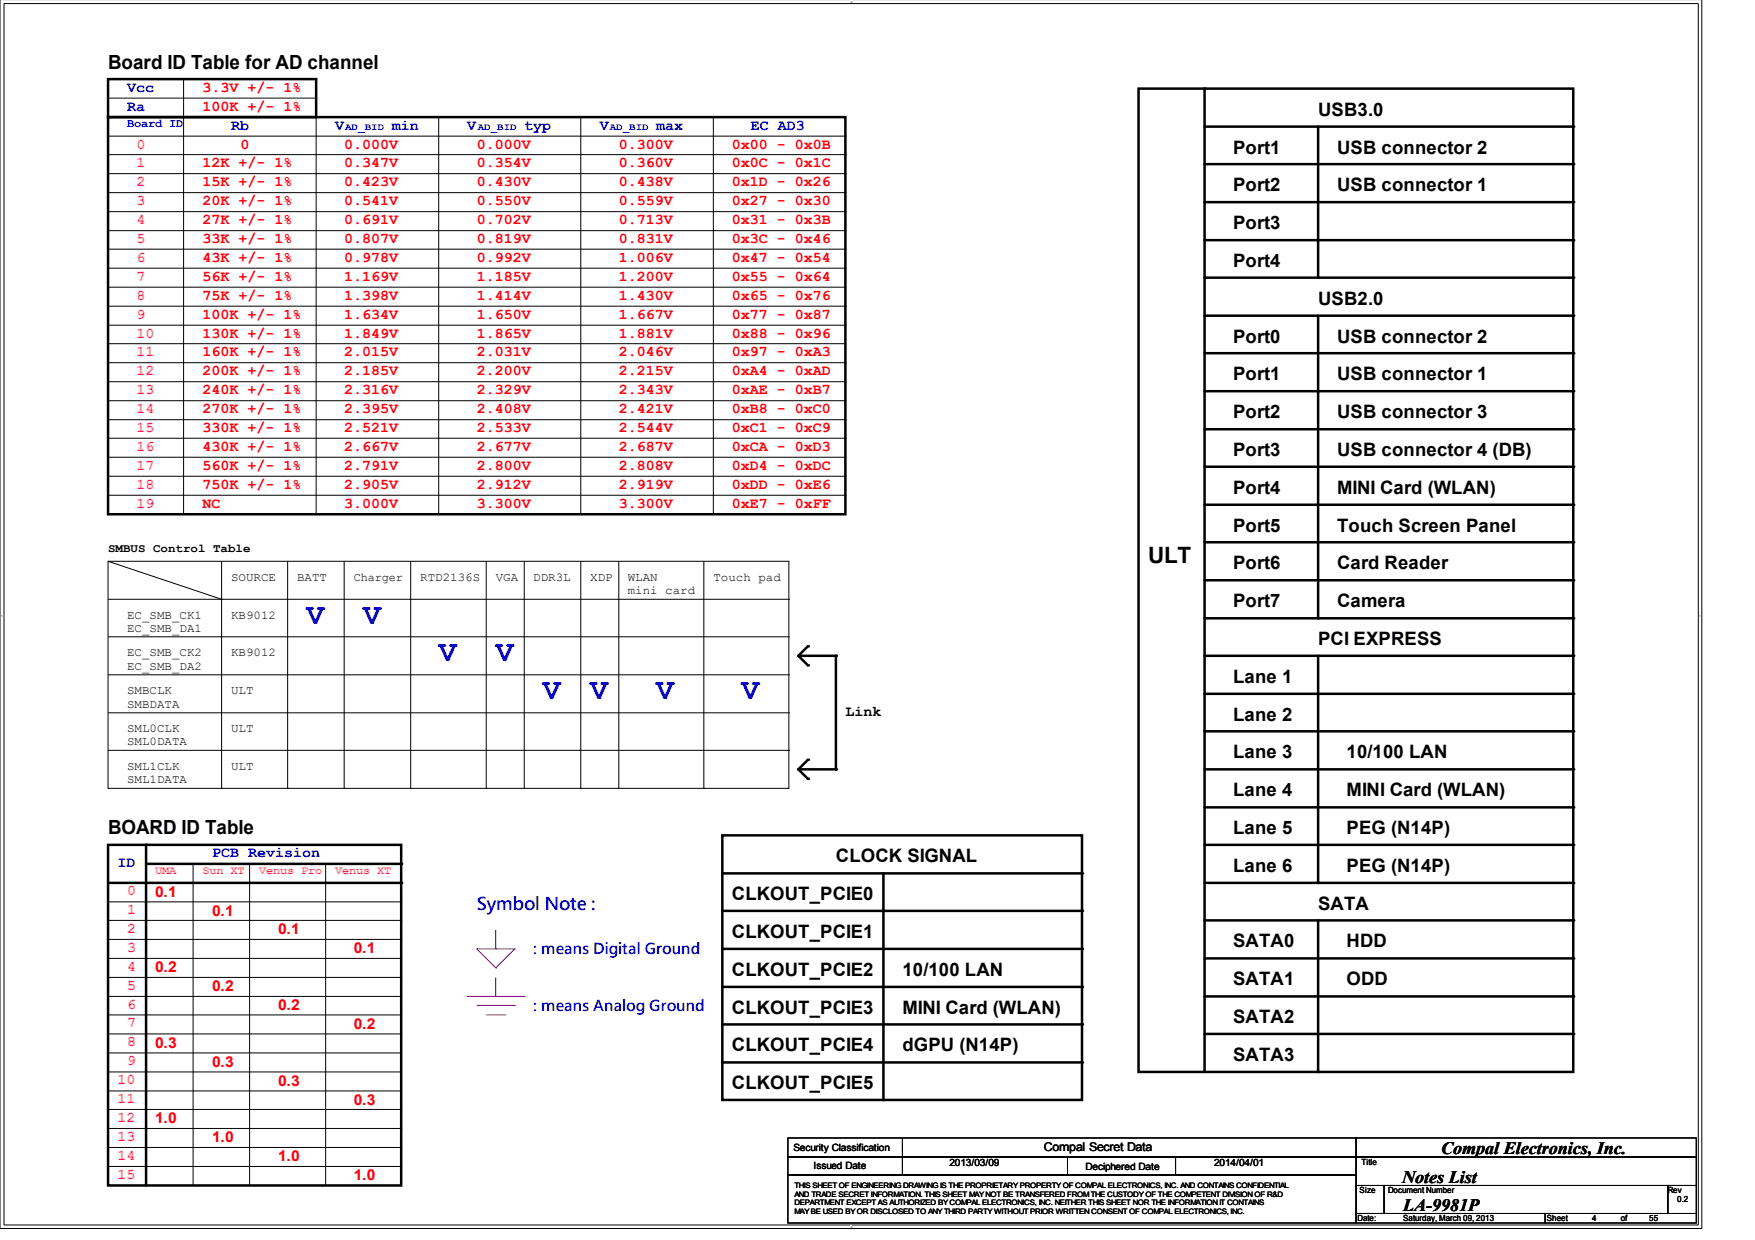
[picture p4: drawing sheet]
<svg xmlns="http://www.w3.org/2000/svg" width="297mm" height="210mm" viewBox="0 0 297 210" stroke-linecap="round" stroke-linejoin="round" font-family="sans-serif">
<defs><g id="words">
<g font-size="5.1" fill="#00f">
<text x="51.9" y="105.6">V</text>
<text x="61.5" y="105.6">V</text>
<text x="74.3" y="111.9">V</text>
<text x="83.9" y="111.9">V</text>
<text x="91.9" y="118.4">V</text>
<text x="99.9" y="118.4">V</text>
<text x="111.1" y="118.4">V</text>
<text x="125.5" y="118.4">V</text>
</g>
<text font-size="3.8" x="194.3" y="95.3">ULT</text>
<g font-size="3.3">
<text x="18.3" y="11.7">Board ID Table for AD channel</text>
<text x="18.3" y="141.2">BOARD ID Table</text>
</g>
<g font-size="3.1">
<text x="223.1" y="19.6">USB3.0</text>
<text x="208.7" y="26">Port1</text>
<text x="226.3" y="26">USB connector 2</text>
<text x="208.7" y="32.4">Port2</text>
<text x="226.3" y="32.4">USB connector 1</text>
<text x="208.7" y="38.8">Port3</text>
<text x="208.7" y="45.1">Port4</text>
<text x="223.1" y="51.6">USB2.0</text>
<text x="208.7" y="58">Port0</text>
<text x="226.3" y="58">USB connector 2</text>
<text x="208.7" y="64.4">Port1</text>
<text x="226.3" y="64.4">USB connector 1</text>
<text x="208.7" y="70.8">Port2</text>
<text x="226.3" y="70.8">USB connector 3</text>
<text x="208.7" y="77.1">Port3</text>
<text x="226.3" y="77.1">USB connector 4 (DB)</text>
<text x="208.7" y="83.6">Port4</text>
<text x="226.3" y="83.6">MINI Card (WLAN)</text>
<text x="208.7" y="90">Port5</text>
<text x="226.3" y="90">Touch Screen Panel</text>
<text x="208.7" y="96.4">Port6</text>
<text x="226.3" y="96.4">Card Reader</text>
<text x="208.7" y="102.8">Port7</text>
<text x="226.3" y="102.8">Camera</text>
<text x="223.1" y="109.1">PCI EXPRESS</text>
<text x="208.7" y="115.6">Lane 1</text>
<text x="208.7" y="122">Lane 2</text>
<text x="208.7" y="128.4">Lane 3</text>
<text x="227.9" y="128.4">10/100 LAN</text>
<text x="208.7" y="134.8">Lane 4</text>
<text x="227.9" y="134.8">MINI Card (WLAN)</text>
<text x="208.7" y="141.2">Lane 5</text>
<text x="227.9" y="141.2">PEG (N14P)</text>
<text x="141.5" y="146">CLOCK SIGNAL</text>
<text x="208.7" y="147.6">Lane 6</text>
<text x="227.9" y="147.6">PEG (N14P)</text>
<text x="123.9" y="152.4">CLKOUT_PCIE0</text>
<text x="223.1" y="154">SATA</text>
<text x="123.9" y="158.8">CLKOUT_PCIE1</text>
<text x="208.7" y="160.4">SATA0</text>
<text x="227.9" y="160.4">HDD</text>
<text x="123.9" y="165.2">CLKOUT_PCIE2</text>
<text x="152.7" y="165.2">10/100 LAN</text>
<text x="208.7" y="166.8">SATA1</text>
<text x="227.9" y="166.8">ODD</text>
<text x="123.9" y="171.6">CLKOUT_PCIE3</text>
<text x="152.7" y="171.6">MINI Card (WLAN)</text>
<text x="208.7" y="173.2">SATA2</text>
<text x="123.9" y="178">CLKOUT_PCIE4</text>
<text x="152.7" y="178">dGPU (N14P)</text>
<text x="208.7" y="179.6">SATA3</text>
<text x="123.9" y="184.4">CLKOUT_PCIE5</text>
</g>
<text font-size="3" fill="#00f" x="80.7" y="154">Symbol Note :</text>
<g font-size="3">
<text x="243.9" y="195.4">Compal Electronics, Inc.</text>
<text x="237.3" y="200.3">Notes List</text>
<text x="237.5" y="205">LA-9981P</text>
</g>
<g font-size="2.5" fill="#00f">
<text x="21.5" y="15.5">Vcc</text>
<text x="21.5" y="18.7">Ra</text>
<text x="39.1" y="21.9">Rb</text>
<text x="56.7" y="21.9">V</text>
<text x="66.3" y="21.9">min</text>
<text x="79.1" y="21.9">V</text>
<text x="88.7" y="21.9">typ</text>
<text x="101.5" y="21.9">V</text>
<text x="111.1" y="21.9">max</text>
<text x="127.1" y="21.9">EC AD3</text>
<text x="19.9" y="146.7">ID</text>
<text x="35.9" y="145.1">PCB Revision</text>
<text x="90.3" y="161.6">: means Digital Ground</text>
<text x="90.3" y="171.2">: means Analog Ground</text>
</g>
<g font-size="2.5" fill="#f00">
<text x="34.3" y="15.5">3.3V +/- 1%</text>
<text x="34.3" y="18.7">100K +/- 1%</text>
<text x="34.3" y="28.3">12K +/- 1%</text>
<text x="40.7" y="25.2">0</text>
<text x="58.3" y="25.2">0.000V</text>
<text x="58.3" y="28.3">0.347V</text>
<text x="80.7" y="25.2">0.000V</text>
<text x="80.7" y="28.3">0.354V</text>
<text x="104.7" y="28.3">0.360V</text>
<text x="104.7" y="25.2">0.300V</text>
<text x="123.9" y="25.2">0x00 - 0x0B</text>
<text x="123.9" y="28.3">0x0C - 0x1C</text>
<text x="34.3" y="31.5">15K +/- 1%</text>
<text x="34.3" y="34.7">20K +/- 1%</text>
<text x="58.3" y="31.5">0.423V</text>
<text x="58.3" y="34.7">0.541V</text>
<text x="80.7" y="31.5">0.430V</text>
<text x="80.7" y="34.7">0.550V</text>
<text x="104.7" y="31.5">0.438V</text>
<text x="104.7" y="34.7">0.559V</text>
<text x="123.9" y="31.5">0x1D - 0x26</text>
<text x="123.9" y="34.7">0x27 - 0x30</text>
<text x="34.3" y="37.9">27K +/- 1%</text>
<text x="34.3" y="41.2">33K +/- 1%</text>
<text x="58.3" y="37.9">0.691V</text>
<text x="58.3" y="41.2">0.807V</text>
<text x="80.7" y="41.2">0.819V</text>
<text x="80.7" y="37.9">0.702V</text>
<text x="104.7" y="37.9">0.713V</text>
<text x="104.7" y="41.2">0.831V</text>
<text x="123.9" y="37.9">0x31 - 0x3B</text>
<text x="123.9" y="41.2">0x3C - 0x46</text>
<text x="34.3" y="44.3">43K +/- 1%</text>
<text x="34.3" y="47.5">56K +/- 1%</text>
<text x="58.3" y="44.3">0.978V</text>
<text x="58.3" y="47.5">1.169V</text>
<text x="80.7" y="44.3">0.992V</text>
<text x="80.7" y="47.5">1.185V</text>
<text x="104.7" y="47.5">1.200V</text>
<text x="104.7" y="44.3">1.006V</text>
<text x="123.9" y="44.3">0x47 - 0x54</text>
<text x="123.9" y="47.5">0x55 - 0x64</text>
<text x="34.3" y="50.7">75K +/- 1%</text>
<text x="34.3" y="53.9">100K +/- 1%</text>
<text x="58.3" y="50.7">1.398V</text>
<text x="58.3" y="53.9">1.634V</text>
<text x="80.7" y="50.7">1.414V</text>
<text x="80.7" y="53.9">1.650V</text>
<text x="104.7" y="53.9">1.667V</text>
<text x="104.7" y="50.7">1.430V</text>
<text x="123.9" y="50.7">0x65 - 0x76</text>
<text x="123.9" y="53.9">0x77 - 0x87</text>
<text x="34.3" y="57.2">130K +/- 1%</text>
<text x="58.3" y="57.2">1.849V</text>
<text x="80.7" y="57.2">1.865V</text>
<text x="104.7" y="57.2">1.881V</text>
<text x="123.9" y="57.2">0x88 - 0x96</text>
<text x="34.3" y="60.3">160K +/- 1%</text>
<text x="34.3" y="63.5">200K +/- 1%</text>
<text x="58.3" y="60.3">2.015V</text>
<text x="58.3" y="63.5">2.185V</text>
<text x="80.7" y="60.3">2.031V</text>
<text x="80.7" y="63.5">2.200V</text>
<text x="104.7" y="63.5">2.215V</text>
<text x="104.7" y="60.3">2.046V</text>
<text x="123.9" y="60.3">0x97 - 0xA3</text>
<text x="123.9" y="63.5">0xA4 - 0xAD</text>
<text x="34.3" y="66.7">240K +/- 1%</text>
<text x="34.3" y="69.9">270K +/- 1%</text>
<text x="58.3" y="66.7">2.316V</text>
<text x="58.3" y="69.9">2.395V</text>
<text x="80.7" y="66.7">2.329V</text>
<text x="80.7" y="69.9">2.408V</text>
<text x="104.7" y="66.7">2.343V</text>
<text x="104.7" y="69.9">2.421V</text>
<text x="123.9" y="66.7">0xAE - 0xB7</text>
<text x="123.9" y="69.9">0xB8 - 0xC0</text>
<text x="34.3" y="73.2">330K +/- 1%</text>
<text x="34.3" y="76.3">430K +/- 1%</text>
<text x="58.3" y="73.2">2.521V</text>
<text x="58.3" y="76.3">2.667V</text>
<text x="80.7" y="73.2">2.533V</text>
<text x="80.7" y="76.3">2.677V</text>
<text x="104.7" y="73.2">2.544V</text>
<text x="104.7" y="76.3">2.687V</text>
<text x="123.9" y="73.2">0xC1 - 0xC9</text>
<text x="123.9" y="76.3">0xCA - 0xD3</text>
<text x="34.3" y="79.5">560K +/- 1%</text>
<text x="34.3" y="82.7">750K +/- 1%</text>
<text x="58.3" y="79.5">2.791V</text>
<text x="58.3" y="82.7">2.905V</text>
<text x="80.7" y="79.5">2.800V</text>
<text x="80.7" y="82.7">2.912V</text>
<text x="104.7" y="79.5">2.808V</text>
<text x="104.7" y="82.7">2.919V</text>
<text x="123.9" y="79.5">0xD4 - 0xDC</text>
<text x="123.9" y="82.7">0xDD - 0xE6</text>
<text x="34.3" y="86">NC</text>
<text x="58.3" y="86">3.000V</text>
<text x="80.7" y="86">3.300V</text>
<text x="104.7" y="86">3.300V</text>
<text x="123.9" y="86">0xE7 - 0xFF</text>
<text x="26.2" y="151.8">0.1</text>
<text x="35.9" y="155">0.1</text>
<text x="47.1" y="158.2">0.1</text>
<text x="59.9" y="161.4">0.1</text>
<text x="26.2" y="164.6">0.2</text>
<text x="35.9" y="167.8">0.2</text>
<text x="47.1" y="171">0.2</text>
<text x="26.2" y="177.4">0.3</text>
<text x="59.9" y="174.2">0.2</text>
<text x="35.9" y="180.6">0.3</text>
<text x="47.1" y="183.8">0.3</text>
<text x="26.2" y="190.2">1.0</text>
<text x="59.9" y="187">0.3</text>
<text x="35.9" y="193.4">1.0</text>
<text x="47.1" y="196.6">1.0</text>
<text x="59.9" y="199.8">1.0</text>
</g>
<g font-size="2.5" fill="#f0f">
<text x="23.1" y="25.2">0</text>
<text x="23.1" y="28.3">1</text>
<text x="23.1" y="31.5">2</text>
<text x="23.1" y="34.7">3</text>
<text x="23.1" y="37.9">4</text>
<text x="23.1" y="41.2">5</text>
<text x="23.1" y="44.3">6</text>
<text x="23.1" y="47.5">7</text>
<text x="23.1" y="50.7">8</text>
<text x="23.1" y="53.9">9</text>
<text x="23.1" y="57.2">10</text>
<text x="23.1" y="60.3">11</text>
<text x="23.1" y="63.5">12</text>
<text x="23.1" y="66.7">13</text>
<text x="23.1" y="69.9">14</text>
<text x="23.1" y="73.2">15</text>
<text x="23.1" y="76.3">16</text>
<text x="23.1" y="79.5">17</text>
<text x="23.1" y="82.7">18</text>
<text x="23.1" y="86">19</text>
<text x="21.5" y="151.6">0</text>
<text x="21.5" y="154.8">1</text>
<text x="21.5" y="157.9">2</text>
<text x="21.5" y="161.1">3</text>
<text x="21.5" y="164.4">4</text>
<text x="21.5" y="167.6">5</text>
<text x="21.5" y="170.8">6</text>
<text x="21.5" y="173.9">7</text>
<text x="21.5" y="177.1">8</text>
<text x="19.9" y="183.6">10</text>
<text x="21.5" y="180.4">9</text>
<text x="19.9" y="186.8">11</text>
<text x="19.9" y="189.9">12</text>
<text x="19.9" y="193.1">13</text>
<text x="19.9" y="196.4">14</text>
<text x="19.9" y="199.6">15</text>
</g>
<text font-size="2.5" x="143.1" y="121.2">Link</text>
<text font-size="2" fill="#00f" x="21.5" y="21.5">Board ID</text>
<g font-size="2">
<text x="18.3" y="93.5">SMBUS Control Table</text>
<text x="39.1" y="98.3">SOURCE</text>
<text x="50.3" y="98.3">BATT</text>
<text x="59.9" y="98.3">Charger</text>
<text x="71.1" y="98.3">RTD2136S</text>
<text x="83.9" y="98.3">VGA</text>
<text x="90.3" y="98.3">DDR3L</text>
<text x="99.9" y="98.3">XDP</text>
<text x="106.3" y="98.3">WLAN</text>
<text x="106.3" y="100.6">mini card</text>
<text x="120.7" y="98.3">Touch pad</text>
<text x="21.5" y="104.7">EC_SMB_CK1</text>
<text x="21.5" y="107">EC_SMB_DA1</text>
<text x="39.1" y="104.7">KB9012</text>
<text x="21.5" y="111.1">EC_SMB_CK2</text>
<text x="21.5" y="113.4">EC_SMB_DA2</text>
<text x="39.1" y="111.1">KB9012</text>
<text x="21.5" y="117.5">SMBCLK</text>
<text x="21.5" y="119.8">SMBDATA</text>
<text x="39.1" y="117.5">ULT</text>
<text x="21.5" y="123.9">SML0CLK</text>
<text x="39.1" y="123.9">ULT</text>
<text x="21.5" y="126.2">SML0DATA</text>
<text x="21.5" y="130.3">SML1CLK</text>
<text x="39.1" y="130.3">ULT</text>
<text x="21.5" y="132.6">SML1DATA</text>
<text x="176.7" y="194.9">Compal Secret Data</text>
</g>
<g font-size="2" fill="#f0f">
<text x="26.2" y="147.9">UMA</text>
<text x="34.3" y="147.9">Sun XT</text>
<text x="43.9" y="147.9">Venus Pro</text>
<text x="56.7" y="147.9">Venus XT</text>
</g>
<g font-size="1.7" fill="#00f">
<text x="58.4" y="22">AD_BID</text>
<text x="80.9" y="22">AD_BID</text>
<text x="103.2" y="22">AD_BID</text>
</g>
<g font-size="1.7">
<text x="134.3" y="194.9">Security Classification</text>
<text x="137.7" y="197.9">Issued Date</text>
<text x="160.7" y="197.5">2013/03/09</text>
<text x="205.5" y="197.5">2014/04/01</text>
<text x="183.7" y="198">Deciphered Date</text>
</g>
<g font-size="1.4">
<text x="230.5" y="197.3">Title</text>
<text x="230.1" y="201.9">Size</text>
<text x="234.9" y="201.9">Document Number</text>
<text x="282.3" y="201.9">Rev</text>
<text x="283.9" y="203.5">0.2</text>
<text x="229.8" y="206.7">Date:</text>
<text x="237.5" y="206.7">Saturday, March 09, 2013</text>
<text x="261.8" y="206.7">Sheet</text>
<text x="269.5" y="206.7">4</text>
<text x="274.3" y="206.7">of</text>
<text x="279.1" y="206.7">55</text>
</g>
<g font-size="1.3">
<text x="134.5" y="201.2">THIS SHEET OF ENGINEERING DRAWING IS THE PROPRIETARY PROPERTY OF COMPAL ELECTRONICS, INC. AND CONTAINS CONFIDENTIAL</text>
<text x="134.5" y="202.6">AND TRADE SECRET INFORMATION. THIS SHEET MAY NOT BE TRANSFERED FROM THE CUSTODY OF THE COMPETENT DIVISION OF R&amp;D</text>
<text x="134.5" y="204.1">DEPARTMENT EXCEPT AS AUTHORIZED BY COMPAL ELECTRONICS, INC. NEITHER THIS SHEET NOR THE INFORMATION IT CONTAINS</text>
<text x="134.5" y="205.5">MAY BE USED BY OR DISCLOSED TO ANY THIRD PARTY WITHOUT PRIOR WRITTEN CONSENT OF COMPAL ELECTRONICS, INC.</text>
</g>
<g font-size=".5">
<text x="144" y=".4">A</text>
<text x=".2" y="104.4">1</text>
<text x="287.6" y="104.4">1</text>
<text x="144" y="207.9">A</text>
</g>
</g></defs>
<path d="M0 -.1v208.1h288v-208.1M.7 .6h286.7v206.8h-286.7z" fill="none" stroke="#000" stroke-width=".17"/>
<g fill="#fff">
<path d="M144 0h.2v.4h-.2z"/>
<path d="M144 207.4h.2v.5h-.2z"/>
<path d="M.2 104h.1v.4h-.1z"/>
<path d="M287.6 104h.2v.4h-.2z"/>
</g>
<g fill="none" stroke="#000" stroke-width=".17">
<path d="M18.3 16.6h35.2M31.1 13.4h.1M31.1 13.4v73.7M53.5 16.6h.1M53.5 13.4h.1M53.5 13.4v73.7M74.3 19.8h.1M74.3 19.8v67.3M98.3 19.8h.1M98.3 19.8v67.3M120.7 19.8h.1M120.7 19.8v67.3"/>
<path d="M18.3 23h124.8M18.3 26.2h124.8M18.3 29.4h124.8M18.3 32.6h124.8M18.3 35.8h124.8M18.3 39h124.8M143.1 23h.1M143.1 26.2h.1M143.1 29.4h.1M143.1 32.6h.1M143.1 35.8h.1M143.1 39h.1"/>
<path d="M18.3 42.2h124.8M18.3 45.4h124.8M18.3 48.6h124.8M18.3 51.8h124.8M18.3 55h124.8M18.3 58.2h124.8M143.1 42.2h.1M143.1 45.4h.1M143.1 48.6h.1M143.1 51.8h.1M143.1 55h.1M143.1 58.2h.1"/>
<path d="M18.3 61.4h124.8M18.3 64.6h124.8M18.3 67.8h124.8M18.3 71h124.8M18.3 74.2h124.8M18.3 77.4h124.8M143.1 61.4h.1M143.1 64.6h.1M143.1 67.8h.1M143.1 71h.1M143.1 74.2h.1M143.1 77.4h.1"/>
<path d="M18.3 95h115.2v38.4h-115.2zM18.3 95l19.2 6.4M18.3 80.6h124.8M18.3 83.8h124.8M37.5 95v38.4M48.7 95v38.4M58.3 95v38.4M69.5 95v38.4M82.3 95v38.4M88.7 95v38.4M98.3 95v38.4M104.7 95v38.4"/>
<path d="M119.1 95v38.4M143.1 80.6h.1M143.1 83.8h.1M18.3 107.8h115.2M18.3 101.4h115.2M18.3 114.2h115.2M37.5 101.4h.1M133.5 107.8h.1M133.5 101.4h.1M133.5 114.2h.1M135.1 111h1.6M136.7 111h.1"/>
<path d="M18.3 120.7h115.2M18.3 127h115.2M37.5 133.4h.1M48.7 133.4h.1M58.3 133.4h.1M69.5 133.4h.1M82.3 133.4h.1M88.7 133.4h.1M98.3 133.4h.1M104.7 133.4h.1M119.1 133.4h.1M133.5 120.7h.1"/>
<path d="M133.5 127h.1M18.3 152.7h49.6M18.3 155.8h49.6M18.3 159h49.6M32.7 146.2v54.5M42.2 146.2v54.5M55.1 146.2v54.5M67.9 152.7h.1M67.9 155.8h.1M67.9 159h.1M18.3 162.2h49.6M18.3 165.5h49.6"/>
<path d="M18.3 168.7h49.6M18.3 171.8h49.6M18.3 175h49.6M18.3 178.2h49.6M67.9 162.2h.1M67.9 165.5h.1M67.9 168.7h.1M67.9 171.8h.1M67.9 175h.1M67.9 178.2h.1M18.3 181.5h49.6M18.3 184.7h49.6"/>
<path d="M18.3 187.8h49.6M18.3 191h49.6M18.3 194.2h49.6M18.3 197.5h49.6M67.9 181.5h.1M67.9 184.7h.1M67.9 187.8h.1M67.9 191h.1M67.9 194.2h.1M67.9 197.5h.1M133.3 192.6h96.2v3.2h-96.2zM133.3 195.8h96.2v3.1h-96.2z"/>
<path d="M133.3 198.9h96.2v8.1h-96.2zM152.7 195.8h.1M152.7 198.9h.1M152.7 192.6v6.3M180.7 198.9h.1M180.7 195.8v3.1M199 198.9h.1M199 195.8v3.1M229.5 192.6h57.6v3.2h-57.6zM229.5 195.8h57.6v4.9h-57.6zM32.7 200.7h.1M42.2 200.7h.1"/>
<path d="M55.1 200.7h.1M229.5 200.7h4.8v4.7h-4.8zM229.5 205.4h32v1.6h-32zM234.3 200.7h48v4.7h-48zM261.5 205.4h25.6v1.6h-25.6zM282.3 200.7h4.8v4.7h-4.8z"/>
</g>
<g fill="none" stroke="#000" stroke-width=".42">
<path d="M18.3 13.4h35.2v6.4h-35.2zM18.3 19.8h124.8v67.3h-124.8zM192.7 15h73.6v166.5h-73.6zM203.9 15v166.5M203.9 21.4h62.4M203.9 27.8h62.4M203.9 34.2h62.4M223.1 21.4v25.6M203.9 53.4h62.4M203.9 59.8h62.4M203.9 40.7h62.4M203.9 47h62.4"/>
<path d="M223.1 53.4v51.3M203.9 66.2h62.4M203.9 72.7h62.4M203.9 79h62.4M203.9 85.4h62.4M203.9 91.8h62.4M203.9 98.2h62.4M135.1 111h6.4v19.2h-6.4M135.1 111l1.6 1.6M136.7 109.4l-1.6 1.6M203.9 111h62.4M203.9 104.7h62.4"/>
<path d="M203.9 117.4h62.4M223.1 111v38.5M135.1 130.2l1.6 1.6M136.7 128.6l-1.6 1.6M203.9 130.2h62.4M203.9 123.8h62.4M203.9 136.7h62.4M18.3 143h49.6v57.7h-49.6zM18.3 149.5h49.6M24.7 143v57.7M24.7 146.2h43.2M122.3 141.4h60.8v44.8h-60.8z"/>
<path d="M122.3 147.8h60.8M122.3 154.2h60.8M149.5 147.8v38.4M203.9 149.5h62.4M203.9 143h62.4M203.9 155.8h62.4M223.1 155.8v25.7M122.3 160.6h60.8M122.3 167.1h60.8M122.3 173.4h60.8M122.3 179.8h60.8M203.9 162.2h62.4"/>
<path d="M203.9 168.7h62.4M203.9 175h62.4"/>
</g>
<g fill="#000">
<circle cx="203.9" cy="15" r=".21"/>
<circle cx="266.3" cy="21.4" r=".21"/>
<circle cx="266.3" cy="27.8" r=".21"/>
<circle cx="266.3" cy="34.2" r=".21"/>
<circle cx="223.1" cy="47" r=".21"/>
<circle cx="266.3" cy="53.4" r=".21"/>
<circle cx="266.3" cy="47" r=".21"/>
<circle cx="266.3" cy="59.8" r=".21"/>
<circle cx="266.3" cy="40.7" r=".21"/>
<circle cx="266.3" cy="66.2" r=".21"/>
<circle cx="266.3" cy="72.7" r=".21"/>
<circle cx="266.3" cy="79" r=".21"/>
<circle cx="266.3" cy="85.4" r=".21"/>
<circle cx="266.3" cy="91.8" r=".21"/>
<circle cx="266.3" cy="98.2" r=".21"/>
<circle cx="136.7" cy="109.4" r=".21"/>
<circle cx="136.7" cy="112.6" r=".21"/>
<circle cx="141.5" cy="111" r=".21"/>
<circle cx="223.1" cy="104.7" r=".21"/>
<circle cx="266.3" cy="111" r=".21"/>
<circle cx="266.3" cy="117.4" r=".21"/>
<circle cx="266.3" cy="104.7" r=".21"/>
<circle cx="135.1" cy="130.2" r=".21"/>
<circle cx="136.7" cy="131.8" r=".21"/>
<circle cx="136.7" cy="128.6" r=".21"/>
<circle cx="141.5" cy="130.2" r=".21"/>
<circle cx="266.3" cy="130.2" r=".21"/>
<circle cx="266.3" cy="136.7" r=".21"/>
<circle cx="266.3" cy="123.8" r=".21"/>
<circle cx="24.7" cy="143" r=".21"/>
<circle cx="67.9" cy="149.5" r=".21"/>
<circle cx="67.9" cy="146.2" r=".21"/>
<circle cx="183.1" cy="147.8" r=".21"/>
<circle cx="183.1" cy="154.2" r=".21"/>
<circle cx="223.1" cy="149.5" r=".21"/>
<circle cx="266.3" cy="143" r=".21"/>
<circle cx="266.3" cy="149.5" r=".21"/>
<circle cx="266.3" cy="155.8" r=".21"/>
<circle cx="183.1" cy="167.1" r=".21"/>
<circle cx="183.1" cy="160.6" r=".21"/>
<circle cx="183.1" cy="173.4" r=".21"/>
<circle cx="183.1" cy="179.8" r=".21"/>
<circle cx="266.3" cy="168.7" r=".21"/>
<circle cx="266.3" cy="162.2" r=".21"/>
<circle cx="266.3" cy="175" r=".21"/>
<circle cx="149.5" cy="186.2" r=".21"/>
<circle cx="223.1" cy="181.5" r=".21"/>
</g>
<g fill="none" stroke="#800080" stroke-width=".17">
<path d="M83.9 157.4v3.2M79.1 168.7h9.6M80.7 160.6h.1M80.7 160.6h6.4M80.7 160.6l3.2 3.2M80.7 170.2h6.4M82.3 171.8h3.2M83.9 160.6h.1M83.9 163.8h.1M83.9 168.7h.1M83.9 165.5v3.2M85.5 171.8h.1"/>
<path d="M87.1 160.6h.1M87.1 170.2h.1M87.1 160.6l-3.2 3.2M88.7 168.7h.1"/>
</g>
<use href="#words"/>
</svg>
